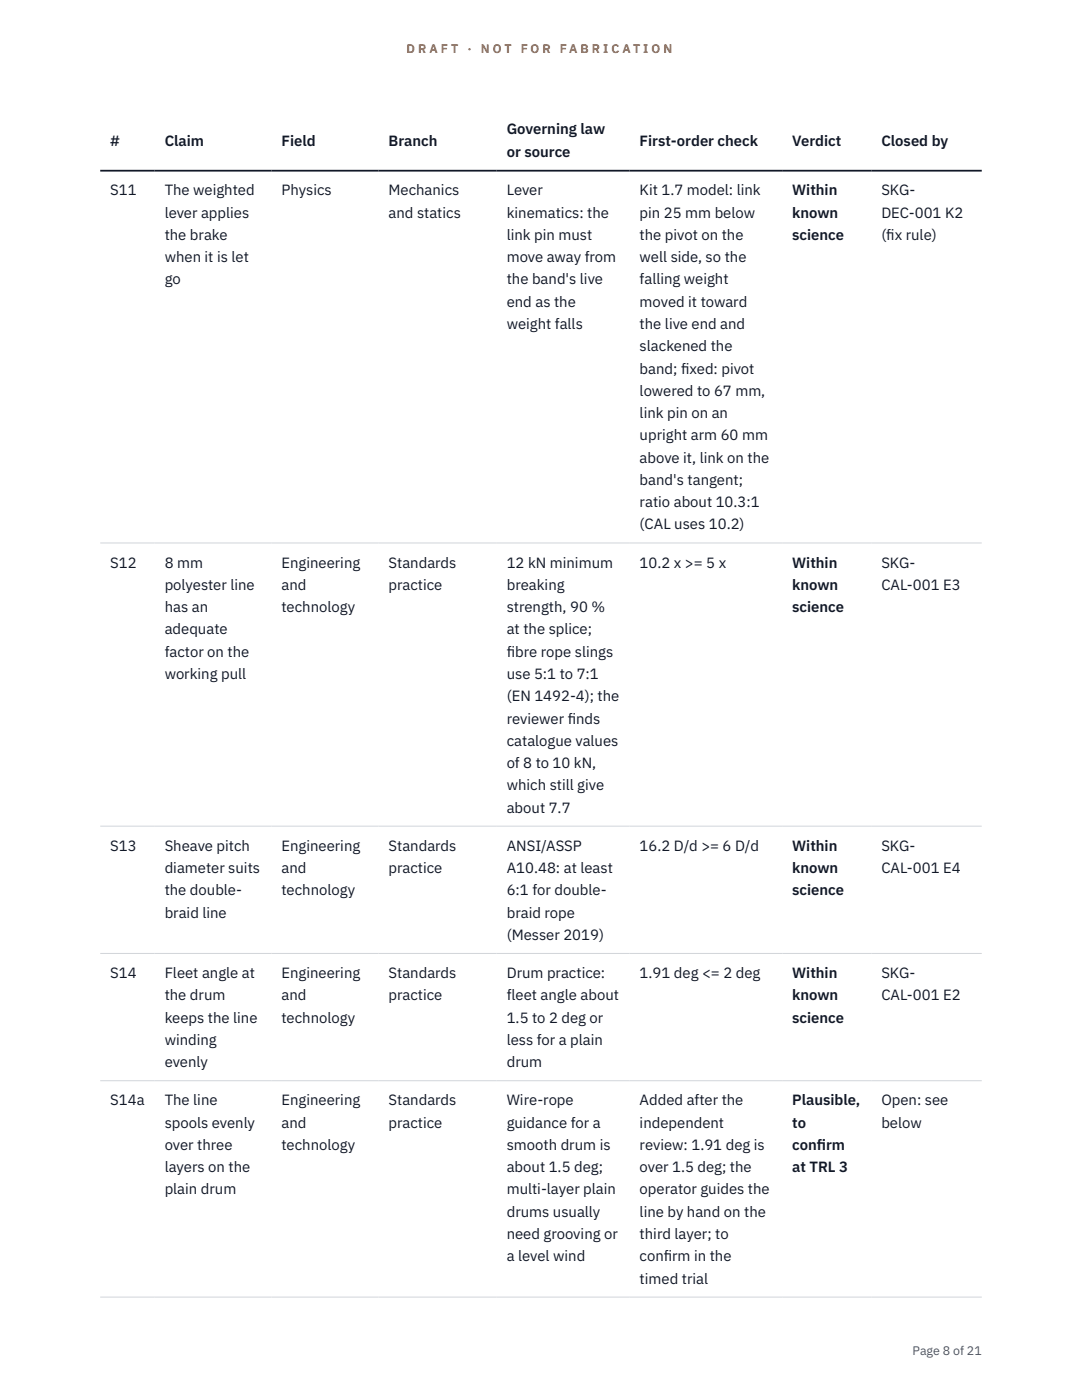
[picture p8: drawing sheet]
<svg xmlns="http://www.w3.org/2000/svg" width="216mm" height="279mm" viewBox="0 0 216 279" stroke-linecap="round" stroke-linejoin="round" font-family="sans-serif">
<defs><g id="words">
<g font-size="3" fill="#111827">
<text x="22" y="29.1">#</text>
<text x="32.9" y="29.1">Claim</text>
<text x="56.2" y="29.1">Field</text>
<text x="77.5" y="29.1">Branch</text>
<text x="101.1" y="26.8">Governing law</text>
<text x="127.6" y="29.1">First-order check</text>
<text x="158.1" y="29.1">Verdict</text>
<text x="175.9" y="29.1">Closed by</text>
<text x="101.1" y="31.3">or source</text>
<text x="22" y="39">S11</text>
<text x="32.9" y="39">The weighted</text>
<text x="56.2" y="39">Physics</text>
<text x="77.5" y="39">Mechanics</text>
<text x="101.1" y="39">Lever</text>
<text x="127.6" y="39">Kit 1.7 model: link</text>
<text x="158.1" y="39">Within</text>
<text x="175.9" y="39">SKG-</text>
<text x="32.9" y="43.4">lever applies</text>
<text x="32.9" y="47.9">the brake</text>
<text x="77.5" y="43.4">and statics</text>
<text x="101.1" y="43.4">kinematics: the</text>
<text x="101.1" y="47.9">link pin must</text>
<text x="127.6" y="43.4">pin 25 mm below</text>
<text x="127.6" y="47.9">the pivot on the</text>
<text x="158.1" y="43.4">known</text>
<text x="158.1" y="47.9">science</text>
<text x="175.9" y="43.4">DEC-001 K2</text>
<text x="175.9" y="47.9">(f</text>
<text x="176.9" y="47.9">ix rule)</text>
<text x="32.9" y="52.3">when it is let</text>
<text x="101.1" y="52.3">move away from</text>
<text x="127.6" y="52.3">well side, so the</text>
<text x="32.9" y="56.8">go</text>
<text x="101.1" y="56.8">the band's live</text>
<text x="127.6" y="56.8">falling weight</text>
<text x="101.1" y="61.2">end as the</text>
<text x="101.1" y="65.7">weight falls</text>
<text x="127.6" y="61.2">moved it toward</text>
<text x="127.6" y="65.7">the live end and</text>
<text x="127.6" y="70.1">slackened the</text>
<text x="127.6" y="74.5">band; f</text>
<text x="135.9" y="74.5">ixed: pivot</text>
<text x="127.6" y="79">lowered to 67 mm,</text>
<text x="127.6" y="83.4">link pin on an</text>
<text x="127.6" y="87.9">upright arm 60 mm</text>
<text x="127.6" y="92.3">above it, link on the</text>
<text x="127.6" y="96.8">band's tangent;</text>
<text x="127.6" y="101.2">ratio about 10.3:1</text>
<text x="127.6" y="105.7">(CAL uses 10.2)</text>
<text x="22" y="113.3">S12</text>
<text x="32.9" y="113.3">8 mm</text>
<text x="56.2" y="113.3">Engineering</text>
<text x="77.5" y="113.3">Standards</text>
<text x="101.1" y="113.3">12 kN minimum</text>
<text x="127.6" y="113.3">10.2 x &gt;= 5 x</text>
<text x="158.1" y="113.3">Within</text>
<text x="175.9" y="113.3">SKG-</text>
<text x="32.9" y="117.7">polyester line</text>
<text x="56.2" y="117.7">and</text>
<text x="77.5" y="117.7">practice</text>
<text x="101.1" y="117.7">breaking</text>
<text x="158.1" y="117.7">known</text>
<text x="175.9" y="117.7">CAL-001 E3</text>
<text x="32.9" y="122.2">has an</text>
<text x="56.2" y="122.2">technology</text>
<text x="101.1" y="122.2">strength, 90 %</text>
<text x="158.1" y="122.2">science</text>
<text x="32.9" y="126.6">adequate</text>
<text x="32.9" y="131.1">factor on the</text>
<text x="101.1" y="126.6">at the splice;</text>
<text x="101.1" y="131.1">f</text>
<text x="101.1" y="131.1">ibre rope slings</text>
<text x="32.9" y="135.5">working pull</text>
<text x="101.1" y="135.5">use 5:1 to 7:1</text>
<text x="101.1" y="140">(EN 1492-4); the</text>
<text x="101.1" y="144.4">reviewer f</text>
<text x="101.1" y="148.8">catalogue values</text>
<text x="113.3" y="144.4">inds</text>
<text x="101.1" y="153.3">of 8 to 10 kN,</text>
<text x="101.1" y="157.7">which still give</text>
<text x="101.1" y="162.2">about 7.7</text>
<text x="22" y="169.8">S13</text>
<text x="32.9" y="169.8">Sheave pitch</text>
<text x="56.2" y="169.8">Engineering</text>
<text x="77.5" y="169.8">Standards</text>
<text x="101.1" y="169.8">ANSI/ASSP</text>
<text x="127.6" y="169.8">16.2 D/d &gt;= 6 D/d</text>
<text x="158.1" y="169.8">Within</text>
<text x="175.9" y="169.8">SKG-</text>
<text x="32.9" y="174.2">diameter suits</text>
<text x="32.9" y="178.7">the double-</text>
<text x="56.2" y="174.2">and</text>
<text x="56.2" y="178.7">technology</text>
<text x="77.5" y="174.2">practice</text>
<text x="101.1" y="174.2">A10.48: at least</text>
<text x="101.1" y="178.7">6:1 for double-</text>
<text x="158.1" y="174.2">known</text>
<text x="158.1" y="178.7">science</text>
<text x="175.9" y="174.2">CAL-001 E4</text>
<text x="32.9" y="183.1">braid line</text>
<text x="101.1" y="183.1">braid rope</text>
<text x="101.1" y="187.6">(Messer 2019)</text>
<text x="22" y="195.2">S14</text>
<text x="32.9" y="195.2">Fleet angle at</text>
<text x="56.2" y="195.2">Engineering</text>
<text x="77.5" y="195.2">Standards</text>
<text x="101.1" y="195.2">Drum practice:</text>
<text x="127.6" y="195.2">1.91 deg &lt;= 2 deg</text>
<text x="158.1" y="195.2">Within</text>
<text x="175.9" y="195.2">SKG-</text>
<text x="32.9" y="199.6">the drum</text>
<text x="56.2" y="199.6">and</text>
<text x="77.5" y="199.6">practice</text>
<text x="101.1" y="199.6">fleet angle about</text>
<text x="158.1" y="199.6">known</text>
<text x="175.9" y="199.6">CAL-001 E2</text>
<text x="32.9" y="204.1">keeps the line</text>
<text x="32.9" y="208.5">winding</text>
<text x="56.2" y="204.1">technology</text>
<text x="101.1" y="204.1">1.5 to 2 deg or</text>
<text x="101.1" y="208.5">less for a plain</text>
<text x="158.1" y="204.1">science</text>
<text x="32.9" y="213">evenly</text>
<text x="101.1" y="213">drum</text>
<text x="22" y="220.6">S14a</text>
<text x="32.9" y="220.6">The line</text>
<text x="56.2" y="220.6">Engineering</text>
<text x="77.5" y="220.6">Standards</text>
<text x="101.1" y="220.6">Wire-rope</text>
<text x="127.6" y="220.6">Added after the</text>
<text x="158.1" y="220.6">Plausible,</text>
<text x="175.9" y="220.6">Open: see</text>
<text x="32.9" y="225">spools evenly</text>
<text x="56.2" y="225">and</text>
<text x="77.5" y="225">practice</text>
<text x="101.1" y="225">guidance for a</text>
<text x="127.6" y="225">independent</text>
<text x="158.1" y="225">to</text>
<text x="175.9" y="225">below</text>
<text x="32.9" y="229.5">over three</text>
<text x="32.9" y="233.9">layers on the</text>
<text x="56.2" y="229.5">technology</text>
<text x="101.1" y="229.5">smooth drum is</text>
<text x="101.1" y="233.9">about 1.5 deg;</text>
<text x="127.6" y="229.5">review: 1.91 deg is</text>
<text x="127.6" y="233.9">over 1.5 deg; the</text>
<text x="158.1" y="229.5">conf</text>
<text x="158.1" y="233.9">at TRL 3</text>
<text x="163" y="229.5">irm</text>
<text x="32.9" y="238.4">plain drum</text>
<text x="101.1" y="238.4">multi-layer plain</text>
<text x="127.6" y="238.4">operator guides the</text>
<text x="101.1" y="242.8">drums usually</text>
<text x="127.6" y="242.8">line by hand on the</text>
<text x="101.1" y="247.3">need grooving or</text>
<text x="101.1" y="251.7">a level wind</text>
<text x="127.6" y="247.3">third layer; to</text>
<text x="127.6" y="251.7">conf</text>
<text x="132.5" y="251.7">irm in the</text>
<text x="127.6" y="256.2">timed trial</text>
</g>
<g font-size="2.5" fill="#b45309">
<text x="81.1" y="10.5">D R A F T</text>
<text x="93.3" y="10.5">·</text>
<text x="95.9" y="10.5">N O T</text>
<text x="103.9" y="10.5">F O R</text>
<text x="111.7" y="10.5">F A B R I C A T I O N</text>
</g>
<text font-size="2.5" fill="#4b5563" x="182.1" y="270.3">Page 8 of 21</text>
</g></defs>
<path d="M20 108.4h175.9M20 164.9h175.9M20 190.3h175.9M20 215.7h175.9M20 258.9h175.9" fill="none" stroke="#d1d5db" stroke-width=".2"/>
<path d="M20 34.1h175.9" fill="none" stroke="#111827" stroke-width=".35"/>
<use href="#words"/>
</svg>
